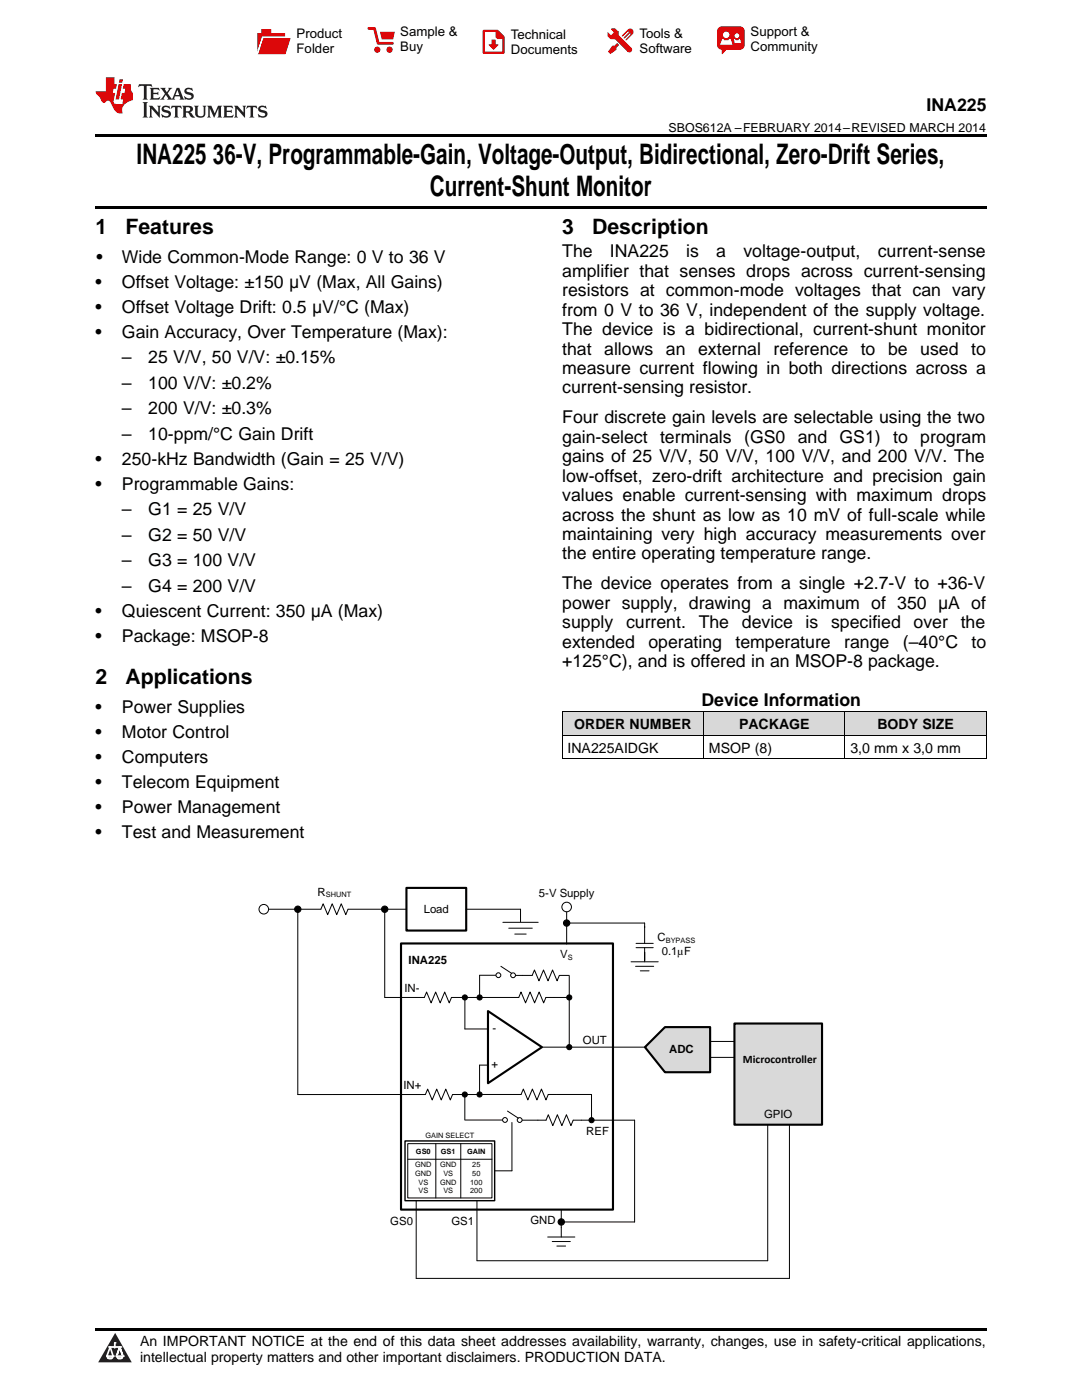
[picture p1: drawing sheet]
<svg xmlns="http://www.w3.org/2000/svg" width="216mm" height="279mm" viewBox="0 0 216 279" stroke-linecap="round" stroke-linejoin="round" font-family="sans-serif">
<defs><g id="words">
<g font-size="5.6">
<text x="27.3" y="32.8">INA225</text>
<text x="42.5" y="32.8">36-V, Programmable-Gain, Voltage-Output, Bidirectional, Zero-Drift Series,</text>
<text x="85.8" y="39.2">Current-Shunt Monitor</text>
</g>
<g font-size="4.2">
<text x="19" y="46.7">1</text>
<text x="25" y="46.7">Features</text>
<text x="112.2" y="46.7">3</text>
<text x="118.2" y="46.7">Description</text>
<text x="19" y="136.6">2</text>
<text x="25" y="136.6">Applications</text>
</g>
<g font-size="3.5">
<text x="184.9" y="22.2">INA225</text>
<text x="19.2" y="52.4">•</text>
<text x="24.3" y="52.4">Wide Common-Mode Range: 0 V to 36 V</text>
<text x="112.2" y="51.4">The</text>
<text x="121.7" y="51.4">INA225</text>
<text x="136.9" y="51.4">is</text>
<text x="142.9" y="51.4">a</text>
<text x="148.4" y="51.4">voltage-output,</text>
<text x="175.1" y="51.4">current-sense</text>
<text x="19" y="57.4">•</text>
<text x="24.3" y="57.4">Offset Voltage: ±150 μV (Max, All Gains)</text>
<text x="112.2" y="55.2">amplifier that senses drops across current-sensing</text>
<text x="112.2" y="59.1">resistors at common-mode voltages that can vary</text>
<text x="19" y="62.4">•</text>
<text x="24.3" y="62.4">Offset Voltage Drift: 0.5 μV/°C (Max)</text>
<text x="112.2" y="63">from 0 V to 36 V, independent of the supply voltage.</text>
<text x="19" y="67.5">•</text>
<text x="24.3" y="67.5">Gain Accuracy, Over Temperature (Max):</text>
<text x="112.2" y="66.9">The device is a bidirectional, current-shunt monitor</text>
<text x="112.2" y="70.8">that</text>
<text x="120.6" y="70.8">allows</text>
<text x="132.9" y="70.8">an</text>
<text x="139.3" y="70.8">external</text>
<text x="154.3" y="70.8">reference</text>
<text x="171.7" y="70.8">to</text>
<text x="177.2" y="70.8">be</text>
<text x="183.6" y="70.8">used</text>
<text x="193.8" y="70.8">to</text>
<text x="24.3" y="72.5">–</text>
<text x="24.3" y="77.6">–</text>
<text x="29.6" y="72.5">25 V/V, 50 V/V: ±0.15%</text>
<text x="29.6" y="77.6">100 V/V: ±0.2%</text>
<text x="112.2" y="74.6">measure current flowing in both directions across a</text>
<text x="24.3" y="82.7">–</text>
<text x="29.6" y="82.7">200 V/V: ±0.3%</text>
<text x="112.2" y="78.5">current-sensing resistor.</text>
<text x="24.3" y="87.8">–</text>
<text x="29.6" y="87.8">10-ppm/°C Gain Drift</text>
<text x="112.2" y="84.5">Four discrete gain levels are selectable using the two</text>
<text x="112.2" y="88.4">gain-select</text>
<text x="131.7" y="88.4">terminals</text>
<text x="148.5" y="88.4">(GS0</text>
<text x="159.2" y="88.4">and</text>
<text x="167.5" y="88.4">GS1)</text>
<text x="178.2" y="88.4">to</text>
<text x="183.6" y="88.4">program</text>
<text x="19" y="92.8">•</text>
<text x="24.3" y="92.8">250-kHz Bandwidth (Gain = 25 V/V)</text>
<text x="112.2" y="92.3">gains of 25 V/V, 50 V/V, 100 V/V, and 200 V/V. The</text>
<text x="19" y="97.8">•</text>
<text x="24.3" y="97.8">Programmable Gains:</text>
<text x="112.2" y="96.1">low-offset, zero-drift architecture and precision gain</text>
<text x="112.2" y="100">values enable current-sensing with maximum drops</text>
<text x="24.3" y="102.9">–</text>
<text x="24.3" y="107.9">–</text>
<text x="29.6" y="102.9">G1 = 25 V/V</text>
<text x="29.6" y="107.9">G2 = 50 V/V</text>
<text x="112.2" y="103.9">across the shunt as low as 10 mV of full-scale while</text>
<text x="112.2" y="107.8">maintaining very high accuracy measurements over</text>
<text x="24.3" y="113">–</text>
<text x="29.6" y="113">G3 = 100 V/V</text>
<text x="112.2" y="111.7">the entire operating temperature range.</text>
<text x="24.3" y="118.1">–</text>
<text x="29.6" y="118.1">G4 = 200 V/V</text>
<text x="112.2" y="117.6">The device operates from a single +2.7-V to +36-V</text>
<text x="19" y="123.1">•</text>
<text x="24.3" y="123.1">Quiescent Current: 350 μA (Max)</text>
<text x="112.2" y="121.5">power supply, drawing a maximum of 350 μA of</text>
<text x="112.2" y="125.4">supply</text>
<text x="124.9" y="125.4">current.</text>
<text x="139.4" y="125.4">The</text>
<text x="148" y="125.4">device</text>
<text x="160.8" y="125.4">is</text>
<text x="165.8" y="125.4">specified</text>
<text x="182.3" y="125.4">over</text>
<text x="191.7" y="125.4">the</text>
<text x="19" y="128.1">•</text>
<text x="24.3" y="128.1">Package: MSOP-8</text>
<text x="112.2" y="129.3">extended</text>
<text x="129.4" y="129.3">operating</text>
<text x="146.8" y="129.3">temperature</text>
<text x="168.5" y="129.3">range</text>
<text x="180.2" y="129.3">(–40°C</text>
<text x="193.9" y="129.3">to</text>
<text x="112.2" y="133.1">+125°C), and is offered in an MSOP-8 package.</text>
<text x="19" y="142.3">•</text>
<text x="24.3" y="142.3">Power Supplies</text>
<text x="140" y="140.9">Device Information</text>
<text x="19" y="147.3">•</text>
<text x="24.3" y="147.3">Motor Control</text>
<text x="19" y="152.3">•</text>
<text x="24.3" y="152.3">Computers</text>
<text x="19" y="157.3">•</text>
<text x="24.3" y="157.3">Telecom Equipment</text>
<text x="19" y="162.3">•</text>
<text x="19" y="167.3">•</text>
<text x="24.3" y="162.3">Power Management</text>
<text x="24.3" y="167.3">Test and Measurement</text>
</g>
<g font-size="2.8">
<text x="114.6" y="145.5">ORDER NUMBER</text>
<text x="147.5" y="145.5">PACKAGE</text>
<text x="175.1" y="145.5">BODY SIZE</text>
<text x="113.2" y="150.2">INA225AIDGK</text>
<text x="141.5" y="150.2">MSOP (8)</text>
<text x="169.7" y="150.2">3,0 mm x 3,0 mm</text>
<text x="27.9" y="268.6">An IMPORTANT NOTICE at the end of this data sheet addresses availability, warranty, changes, use in safety-critical applications,</text>
<text x="27.9" y="271.8">intellectual property matters and other important disclaimers. PRODUCTION DATA.</text>
</g>
<g font-size="2.6">
<text x="59.2" y="7.6">Product</text>
<text x="59.2" y="10.6">Folder</text>
<text x="79.9" y="7.3">Sample &amp;</text>
<text x="79.9" y="10.2">Buy</text>
<text x="101.9" y="7.8">Technical</text>
<text x="101.9" y="10.8">Documents</text>
<text x="127.6" y="7.6">Tools &amp;</text>
<text x="127.6" y="10.6">Software</text>
<text x="149.8" y="7.2">Support &amp;</text>
<text x="149.8" y="10.2">Community</text>
</g>
<text font-size="2.5" x="133.4" y="26.3">SBOS612A –FEBRUARY 2014–REVISED MARCH 2014</text>
<g font-size="2.3">
<text x="63.4" y="178.7">R</text>
<text x="107.5" y="178.9">5-V Supply</text>
<text x="84.5" y="182.1">Load</text>
<text x="111.8" y="191.2">V</text>
<text x="131.2" y="187.8">C</text>
<text x="132.1" y="190.6">0.1µF</text>
<text x="80.7" y="197.9">IN-</text>
<text x="81.5" y="192.3">INA225</text>
<text x="98.3" y="206">-</text>
<text x="116.3" y="208.3">OUT</text>
<text x="98.1" y="213.2">+</text>
<text x="133.5" y="210.1">ADC</text>
<text x="148.2" y="212.1">Microcontroller</text>
<text x="80.5" y="217.4">IN+</text>
<text x="117" y="226.5">REF</text>
<text x="152.5" y="223.1">GPIO</text>
<text x="77.9" y="244.4">GS0</text>
<text x="90.1" y="244.4">GS1</text>
<text x="105.8" y="244.3">GND</text>
</g>
<g font-size="1.5">
<text x="65" y="179">SHUNT</text>
<text x="113.3" y="191.5">S</text>
<text x="132.8" y="188.1">BYPASS</text>
<text x="84.9" y="227.1">GAIN SELECT</text>
<text x="82.8" y="233">GND</text>
<text x="83" y="230.2">GS0</text>
<text x="87.8" y="233">GND</text>
<text x="88" y="230.2">GS1</text>
<text x="93.2" y="230.2">GAIN</text>
<text x="94.2" y="233">25</text>
<text x="82.8" y="234.7">GND</text>
<text x="83.5" y="236.4">VS</text>
<text x="83.5" y="238.1">VS</text>
<text x="87.8" y="236.4">GND</text>
<text x="88.5" y="234.7">VS</text>
<text x="88.5" y="238.1">VS</text>
<text x="93.8" y="236.4">100</text>
<text x="93.8" y="238.1">200</text>
<text x="94.2" y="234.7">50</text>
</g>
</g></defs>
<g fill="#d8d8d8">
<path d="M112.2 142.1h28.2v4.7h-28.2z"/>
<path d="M140.4 142.1h28.2v4.7h-28.2z"/>
<path d="M168.6 142.1h28.2v4.7h-28.2z"/>
</g>
<path d="M23 266l3.3 5.9h-6.7z" fill="#231f20"/>
<path d="M21.3 270.6h1.3l-.4 .5h-.3a.54 .54 0 0 1-.6-.5z" fill-rule="evenodd" fill="#fff"/>
<path d="M21.3 270.6h1.3l-.4 .5h-.3a.54 .54 0 0 1-.6-.5z" fill="none" stroke="#231f20" stroke-width=".33"/>
<path d="M21.3 270.6l1.3 .1-.4 .4h-.5z" fill="none" stroke="#fff" stroke-width=".33"/>
<path d="M22.9 268.9h.1" fill="none" stroke="#fff" stroke-width=".33"/>
<path d="M22.9 268v.9z" fill="#fff"/>
<path d="M22.9 268v.9z" fill="none" stroke="#fff" stroke-width=".33"/>
<circle cx="22.9" cy="268" r=".17" fill="#fff"/>
<path d="M21.8 268.8h.1" fill="none" stroke="#fff" stroke-width=".33"/>
<path d="M21.8 268.8h2.3z" fill="#fff"/>
<path d="M21.8 268.8h2.3z" fill="none" stroke="#fff" stroke-width=".33"/>
<circle cx="24.1" cy="268.8" r=".17" fill="#fff"/>
<path d="M23.2 270.6h.1" fill="none" stroke="#fff" stroke-width=".33"/>
<path d="M23.9 268.8l-.7 1.8z" fill="#fff"/>
<path d="M23.9 268.8l-.7 1.8z" fill="none" stroke="#fff" stroke-width=".33"/>
<path d="M23.9 268.8l.7 1.8z" fill="#fff"/>
<path d="M23.9 268.8l.7 1.8z" fill="none" stroke="#fff" stroke-width=".33"/>
<path d="M24.5 270.6h.1" fill="none" stroke="#fff" stroke-width=".33"/>
<circle cx="21.3" cy="270.6" r=".17" fill="#fff"/>
<path d="M22 268.8l-.7 1.8z" fill="#fff"/>
<path d="M22 268.8l-.7 1.8z" fill="none" stroke="#fff" stroke-width=".33"/>
<path d="M22 268.8l.6 1.8z" fill="#fff"/>
<path d="M22 268.8l.6 1.8z" fill="none" stroke="#fff" stroke-width=".33"/>
<circle cx="22.6" cy="270.6" r=".17" fill="#fff"/>
<path d="M23.3 270.6h1.3a.64 .64 0 0 1-.7 .5 .64 .64 0 0 1-.6-.5z" fill-rule="evenodd" fill="#fff"/>
<path d="M23.3 270.6h1.3a.64 .64 0 0 1-.7 .5 .64 .64 0 0 1-.6-.5z" fill="none" stroke="#231f20" stroke-width=".33"/>
<path d="M23.3 270.6h1.3l-.5 .5h-.5z" fill="none" stroke="#fff" stroke-width=".33"/>
<path d="M23.2 270.6h.1" fill="none" stroke="#fff" stroke-width=".33"/>
<circle cx="24.6" cy="270.6" r=".17" fill="#fff"/>
<path d="M19 265.1h177.8v.5h-177.8z" fill="#000"/>
<path d="M80 188.3h42.3v53.1h-42.3z" fill-rule="evenodd" fill="#fff"/>
<path d="M80 188.3h42.3v53.1h-42.3z" fill="none" stroke="#000" stroke-width=".42"/>
<path d="M128.7 209l4-4h9v9h-9z" fill-rule="evenodd" fill="#d9d9d9"/>
<path d="M128.7 209l4-4h9v9h-9z" fill="none" stroke="#000" stroke-width=".42"/>
<path d="M81.1 177.2h11.9v8.5h-11.9z" fill-rule="evenodd" fill="#fff"/>
<path d="M81.1 177.2h11.9v8.5h-11.9z" fill="none" stroke="#000" stroke-width=".42"/>
<g fill="none" stroke="#000" stroke-width=".2">
<path d="M59.4 181.5v36.9M76.8 181.5v17.5"/>
<circle cx="59.4" cy="181.5" r=".64"/>
<circle cx="76.8" cy="181.5" r=".64"/>
</g>
<g fill="#000">
<circle cx="59.4" cy="181.5" r=".64"/>
<circle cx="76.8" cy="181.5" r=".64"/>
</g>
<path d="M146.5 204.3h17.5v20.2h-17.5z" fill-rule="evenodd" fill="#d9d9d9"/>
<path d="M146.5 204.3h17.5v20.2h-17.5z" fill="none" stroke="#000" stroke-width=".42"/>
<g fill="none" stroke="#000" stroke-width=".2">
<path d="M76.8 199.1h3.1M93 181.5h10.9v2.5M100.3 184.1h7.1M101.5 185.2h4.7M102.7 186.4h2.3M113.1 184.2h15.5v4.1M113.1 180.4v8M125.9 191.9h5.4M126.8 192.8h3.6M126.9 188.3h3.4M126.9 189.1h3.4M127.8 193.8h1.7"/>
<path d="M128.6 189.1v2.8M79.9 218.4h-20.5M141.8 207.8h4.7M141.8 211h4.7M122.3 223.6h4.3v20.3h-14.6M153.2 224.5v27.1h-58M157.5 224.5v30.6h-74.5M109.3 246.9h5.4M110.2 247.8h3.6M111.1 248.7h1.8M112 241.4v5.5"/>
<circle cx="113.1" cy="184.2" r=".64"/>
<circle cx="112" cy="243.9" r=".64"/>
</g>
<g fill="#000">
<circle cx="113.1" cy="184.2" r=".64"/>
<circle cx="112" cy="243.9" r=".64"/>
</g>
<g fill="#fff">
<path d="M97.2 201.8l10.8 7.2-10.8 7.2z"/>
<path d="M97.4 201.8l10.7 7.2-10.7 7.2z"/>
</g>
<path d="M97.4 201.8l10.7 7.2-10.7 7.2z" fill="none" stroke="#000" stroke-width=".42"/>
<g fill="none" stroke="#000" stroke-width=".2">
<path d="M80 199.1h4.7l.4-1.1 .9 2.1 .9-2.1 .9 2.1 .9-2.1 .9 2.1 .5-1h13.4l.5-1.1 .9 2.1 .9-2.1 .9 2.1 .9-2.1 .9 2.1 .4-1h4.7M92.8 199.1v6.3h4.6M99 194.6h-3.3v4.5M102.9 194.7h3.3l.4-1.1 .9 2.1 1-2.1 .9 2.1 .9-2.1 .9 2.1 .4-1h2M113.6 194.8v14.2M80 218.4h4.9l.4-1 .9 2.1 .9-2.1 .9 2.1 .9-2.1 1 2.1 .4-1.1h5.3M92.7 218.4v5M97.4 212.6h-1.7v5.8h8.3l.4-1.1 .9 2.2 .9-2.2 .9 2.2 .9-2.2 .9 2.2 .5-1.1h8.6v5.2h-3.6l-.5 1-.9-2.1-.9 2.1-.9-2.1-.9 2.1-.9-2.1-.4 1.1h-4.8M108.1 209h20.6M92.7 223.5h7.6"/>
<circle cx="95.7" cy="199.1" r=".51"/>
<circle cx="113.6" cy="199.1" r=".51"/>
<circle cx="95.7" cy="218.4" r=".51"/>
<circle cx="113.6" cy="209" r=".51"/>
<circle cx="118" cy="223.6" r=".51"/>
</g>
<g fill="#000">
<circle cx="95.7" cy="199.1" r=".51"/>
<circle cx="113.6" cy="199.1" r=".51"/>
<circle cx="95.7" cy="218.4" r=".51"/>
<circle cx="113.6" cy="209" r=".51"/>
<circle cx="118" cy="223.6" r=".51"/>
</g>
<circle cx="103.7" cy="223.5" r=".48" fill="#fff"/>
<circle cx="103.7" cy="223.5" r=".48" fill="none" stroke="#000" stroke-width=".2"/>
<circle cx="100.8" cy="223.5" r=".48" fill="#fff"/>
<g fill="none" stroke="#000" stroke-width=".2">
<path d="M101.3 221.7l2.1 1.4"/>
<circle cx="100.8" cy="223.5" r=".48"/>
</g>
<circle cx="102.4" cy="194.6" r=".48" fill="#fff"/>
<circle cx="102.4" cy="194.6" r=".48" fill="none" stroke="#000" stroke-width=".2"/>
<circle cx="99.5" cy="194.6" r=".48" fill="#fff"/>
<g fill="none" stroke="#000" stroke-width=".2">
<path d="M99.9 192.8l2.2 1.5M118 223.6h4.3"/>
<circle cx="99.5" cy="194.6" r=".48"/>
</g>
<path d="M81.4 228.2h16.8v10.9h-16.8z" fill-rule="evenodd" fill="#fff"/>
<path d="M52.4 181.5h11.6l.5-1.1 .9 2.1 .9-2.1 .9 2.1 .9-2.1 .9 2.1 .4-1h11.7M81.4 228.2h16.8v10.9h-16.8zM81.4 231.4h16.8M83 239.6v15.5M87 228.2v10.9M91.9 228.2v10.9M95.2 239.6v12M102.2 224v9.7h-3.5" fill="none" stroke="#000" stroke-width=".2"/>
<path d="M80.8 227.7h17.9v11.9h-17.9z" fill="none" stroke="#000" stroke-width=".28"/>
<circle cx="52.6" cy="181.5" r=".96" fill="#fff"/>
<circle cx="52.6" cy="181.5" r=".96" fill="none" stroke="#000" stroke-width=".2"/>
<circle cx="113.1" cy="181" r=".96" fill="#fff"/>
<g fill="none" stroke="#000" stroke-width=".2">
<path d="M112.2 151.4h84.6M112.2 146.7h84.6M112.2 142.1h84.6M112.2 142.1v9.3M140.4 142.1v9.3M168.6 142.1v9.3M196.8 142.1v9.3"/>
<circle cx="92.8" cy="199.1" r=".51"/>
<circle cx="113.1" cy="181" r=".96"/>
<circle cx="92.7" cy="218.4" r=".51"/>
</g>
<g fill="#000">
<circle cx="92.8" cy="199.1" r=".51"/>
<circle cx="92.7" cy="218.4" r=".51"/>
</g>
<path d="M19 26.8h177.8v.6h-177.8zM19 41.2h177.8v.5h-177.8z" fill="#000"/>
<path d="M27.7 16.8l-.1 .6 .6-.3 .5 .1v.1v2.2l-.2 .4h1l-.2-.4v-2.2v-.1l.5-.1 .6 .3-.2-.6zM29.9 17.5l.2 .4v1.6l-.2 .4h1.9l.1-.6a1.09 1.09 0 0 1-1.3 .1v-.6h.6l.4 .2v-.7l-.2 .2h-.8v-.5l.2-.2a1.01 1.01 0 0 1 1 .3l-.1-.6zM32 17.5l.9 1.2-1 1.2h.9l-.2-.2 .5-.8 .5 .8-.3 .2h1.7l-.2-.2 .1-.5h1l.1 .5-.2 .2h1l-.3-.4-.7-2h-.5l-1 2.2-.8-1.1 .9-1.1h-.9l.2 .2-.4 .7-.4-.6 .2-.3zM35.4 17.9l.4 1.1h-.8zM37 17.7a.66 .66 0 0 0-.2 .7 .66 .66 0 0 0 .6 .5l.7 .1 .1 .3a.8 .8 0 0 1-.7 .3 .8 .8 0 0 1-.7-.5l.1 .8 .2-.1a.94 .94 0 0 0 1.1 0 .94 .94 0 0 0 .4-.9 1.48 1.48 0 0 0-1.3-.6v-.4a1.1 1.1 0 0 1 1.2 .2l-.2-.6-.2 .1-.5-.1zM28.5 20.4l.2 .4v2.3l-.2 .4h1l-.2-.4v-2.3l.2-.4zM29.7 21.1l.2 .4v1.6l-.2 .4h.8l-.3-.4 .1-1.4 1.6 1.8v-2l.2-.4h-.7l.2 .2v1.1l-1.2-1.3zM32.5 21.2a.66 .66 0 0 0-.2 .8 .66 .66 0 0 0 .6 .4l.6 .2 .2 .2a.8 .8 0 0 1-.8 .4 .8 .8 0 0 1-.7-.5l.2 .8 .2-.2a.94 .94 0 0 0 1 .1 .94 .94 0 0 0 .5-.9 1.47 1.47 0 0 0-1.3-.6l-.1-.4a1.1 1.1 0 0 1 1.3 .2l-.2-.6-.2 .1-.5-.1zM34.3 21.1l-.2 .6a.64 .64 0 0 1 .8-.3v1.7l-.2 .4h1l-.3-.4 .1-1.7a.66 .66 0 0 1 .8 .3l-.2-.6zM36.3 21.1l.3 .4v1.6l-.3 .4h1l-.2-.3v-.7h.5l.1 .2a.8 .8 0 0 0 1.2 .6l-1-.9a.62 .62 0 0 0 .6-.6 .62 .62 0 0 0-.6-.7zM37.1 21.4h.1a.48 .48 0 0 1 .6 .1 .48 .48 0 0 1 .1 .5l-.2 .2h-.6zM38.7 21.1l.2 .2a2.29 2.29 0 0 0 .4 2 1.05 1.05 0 0 0 1.7-.7v-1.3l.2-.2h-.8l.2 .4v1.1a.61 .61 0 0 1-.6 .6 .61 .61 0 0 1-.6-.6v-1.1l.3-.4zM41.3 21.1l.3 .4v1.6l-.3 .4h.8l-.2-.4v-1.5l.8 1.9 .9-1.9v1.5l-.2 .4h.9l-.2-.4v-1.6l.2-.4h-.8l-.7 1.5-.6-1.5zM44.5 21.1l.2 .4v1.6l-.2 .4h1.9l.2-.6a1.1 1.1 0 0 1-1.4 .1v-.6h.6l.4 .1v-.6l-.2 .2h-.8v-.6l.2-.1a1.02 1.02 0 0 1 1.1 .3l-.2-.6zM46.7 21.1l.2 .4v1.6l-.2 .4h.8l-.3-.4 .1-1.4 1.6 1.8v-2l.2-.4h-.7l.2 .2v1.1l-1.2-1.3zM49.3 21.1l-.1 .6a.64 .64 0 0 1 .8-.3v1.7l-.3 .4h1l-.2-.4v-1.7a.66 .66 0 0 1 .8 .3l-.1-.6zM51.7 21.2a.66 .66 0 0 0-.2 .8 .66 .66 0 0 0 .7 .4l.6 .2 .1 .2a.8 .8 0 0 1-.7 .4 .8 .8 0 0 1-.7-.5l.1 .8 .2-.2a.94 .94 0 0 0 1.1 .1 .94 .94 0 0 0 .4-.9 1.48 1.48 0 0 0-1.2-.6l-.1-.4a1.1 1.1 0 0 1 1.2 .2l-.2-.6-.1 .1-.6-.1z" fill="#231f20"/>
<path d="M21.1 15.4v2.8h-2v.4l.9 1a.96 .96 0 0 0 1 .9 .59 .59 0 0 1 .5-.4 .59 .59 0 0 1 .5 .3l.4 .8a1.61 1.61 0 0 0 2.1 1.4 1.63 1.63 0 0 1 1.1-2.3l.9-.3v-1.5a1.6 1.6 0 0 1-.4-1.7h-1.4l-.2 .9h.5l-.2 .8h-.5l-.2 1v.3l.5 .1-.2 .9h-.7a.74 .74 0 0 1-1-.7l.3-1.6h-.5l.2-.8h.5l.1-.9h-.4v-1.4zM23.7 16.8l-.7 3.1h.8l.6-3.1zM23.8 15.8l-.1 .7h.7l.2-.7z" fill="#ee1d23"/>
<g fill="#d60000">
<path d="M52.1 5.8h2v.8h2.8v4.2h-5.5v-4.2h.7z" fill-rule="evenodd"/>
<path d="M52.4 7.5h5.6l-1 3.3h-5.6z" fill-rule="evenodd"/>
</g>
<path d="M52.4 7.4h5.7l-.1 .1h-5.5l-1.1 3.3z" fill-rule="evenodd" fill="#fff"/>
<path d="M52.4 7.4h5.7l-.1 .1h-5.5l-1.1 3.3z" fill="none" stroke="#fff" stroke-width=".2"/>
<path d="M73.6 5.7h1.1l.7 2.9h2.9" fill="none" stroke="#d60000" stroke-width=".55"/>
<g fill="#d60000">
<path d="M75.8 6.3h3l-.4 1.6h-2.2z" fill-rule="evenodd"/>
<circle cx="75.3" cy="9.9" r=".62"/>
<circle cx="77.7" cy="9.9" r=".62"/>
</g>
<path d="M96.5 6.2h2.7l1.3 1.2v3.1h-4z" fill="none" stroke="#d60000" stroke-width=".44"/>
<g fill="#d60000">
<path d="M98.1 7.9h.8v1h.5l-.9 1.1-1-1v-.1h.6z" fill-rule="evenodd"/>
<path d="M98.9 6.2h.3l1.3 1.2v.4h-1.3l-.3-.4z" fill-rule="evenodd"/>
<path d="M121.9 5.7h.8l.7 .6 .1 .7 2.5 2.5-.8 .8-2.3-2.3-1.1-.2-.6-.6v-.8l.7 .6 .5-.4v-.2l-.5-.5z" fill-rule="evenodd"/>
<path d="M122.2 9.1h.4l.5-.5 .4 .4-.5 .5v.4l-1.2 .9-.5-.5z" fill-rule="evenodd"/>
<path d="M125.3 5.9a.67 .67 0 0 1 .9 0 .67 .67 0 0 1 0 .9z" fill-rule="evenodd"/>
<path d="M125.3 5.9l.9 .9-1.2 1.2h-.2v-.2l1-.9v-.2h-.2l-.9 1h-.2v-.2l.9-1 .1-.2h-.3l-.9 1h-.2v-.2z" fill-rule="evenodd"/>
<circle cx="125.6" cy="9.9" r=".54"/>
</g>
<path d="M123.3 6.3v.7" fill="none" stroke="#d60000" stroke-width=".2"/>
<g fill="#d60000">
<path d="M143.4 5.5l.6-.2h3.6a.95 .95 0 0 1 1 .9v2.8a.95 .95 0 0 1-1 .9h-3.6a.95 .95 0 0 1-.9-.9v-2.8z" fill-rule="evenodd"/>
<path d="M144 9.9h.9l-.7 .9h-.2z" fill-rule="evenodd"/>
</g>
<g fill="#fff">
<path d="M146.6 8.6h1.3z"/>
<path d="M144.1 7.8h.3l.1 .2h.8l.2-.2h.3l.4 1.1h-2.5z" fill-rule="evenodd"/>
<path d="M146.4 7.8h.3l.1 .2h.5l.2-.2h.2l.2 .8h-1.3z" fill-rule="evenodd"/>
<circle cx="144.9" cy="6.9" r=".65"/>
<circle cx="147" cy="7.1" r=".48"/>
</g>
<use href="#words"/>
</svg>
